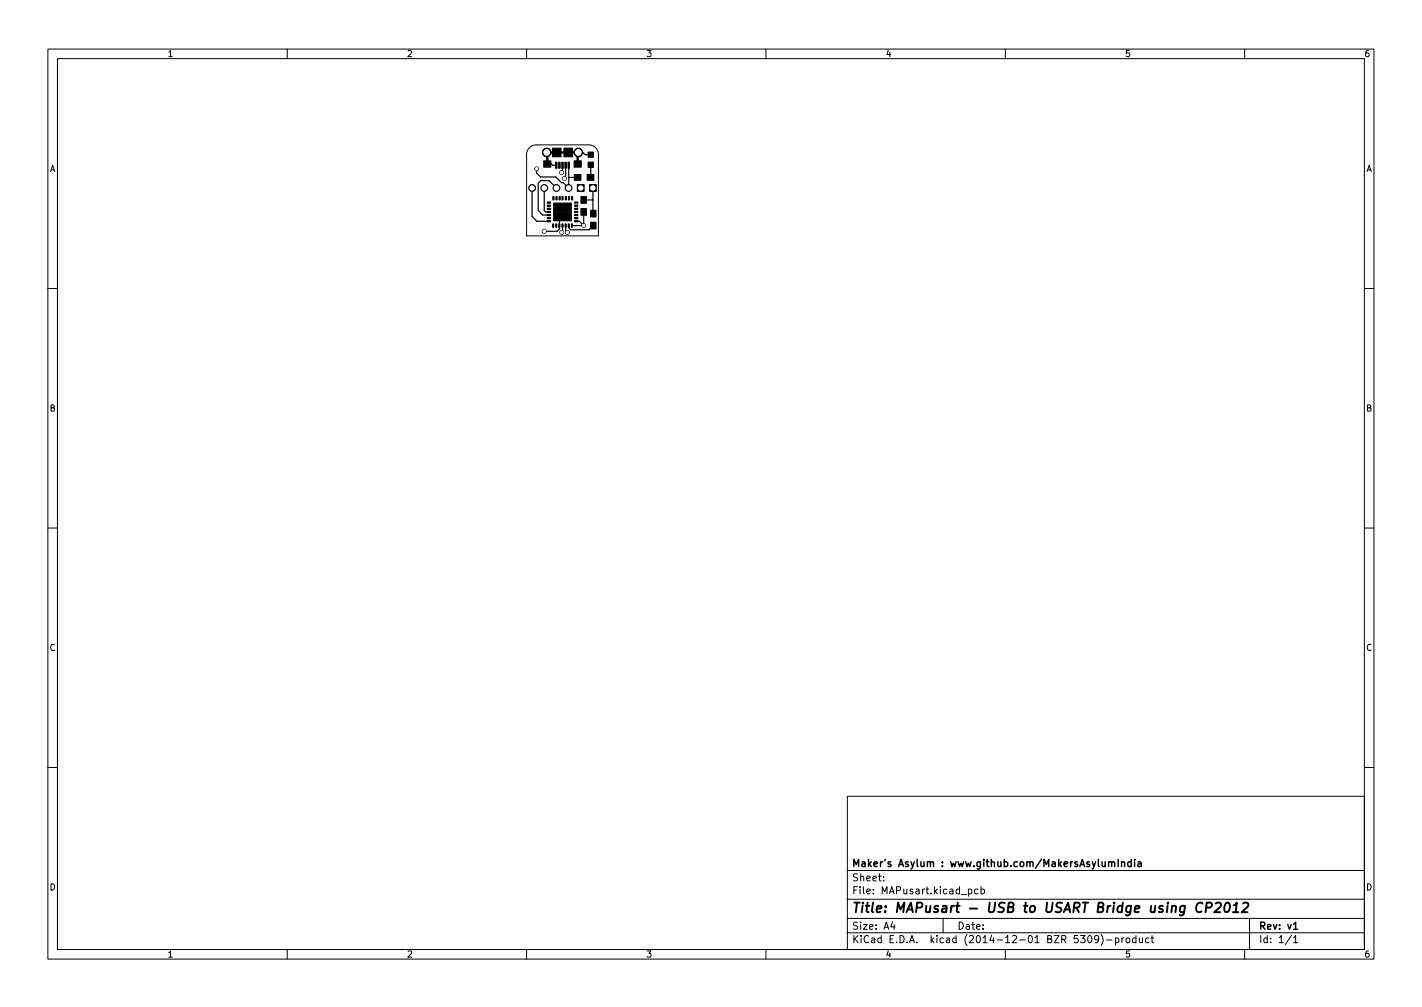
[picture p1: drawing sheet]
<svg xmlns="http://www.w3.org/2000/svg" width="297mm" height="210mm" viewBox="0 0 297 210" stroke-linecap="round" stroke-linejoin="round" font-family="sans-serif">
<defs><g id="words">
<text font-size="2.8" x="178" y="190.6">Title: MAPusart - USB to USART Bridge using CP2012</text>
<g font-size="2.1">
<text x="178" y="184">Sheet:</text>
<text x="178" y="181">Maker's Asylum : www.github.com/MakersAsylumIndia</text>
<text x="178" y="186.7">File: MAPusart.kicad_pcb</text>
<text x="178" y="196.9">KiCad E.D.A. kicad (2014-12-01 BZR 5309)-product</text>
<text x="178" y="194.1">Size: A4</text>
<text x="200" y="194.1">Date:</text>
<text x="263" y="194.1">Rev: v1</text>
<text x="263" y="196.9">Id: 1/1</text>
</g>
<g font-size="1.8">
<text x="35" y="11.9">1</text>
<text x="85" y="11.9">2</text>
<text x="135" y="11.9">3</text>
<text x="185" y="11.9">4</text>
<text x="235" y="11.9">5</text>
<text x="285" y="11.9">6</text>
<text x="10.3" y="35.9">A</text>
<text x="285.3" y="35.9">A</text>
<text x="10.3" y="85.9">B</text>
<text x="285.3" y="85.9">B</text>
<text x="10.3" y="135.9">C</text>
<text x="285.3" y="135.9">C</text>
<text x="10.3" y="185.9">D</text>
<text x="285.3" y="185.9">D</text>
<text x="35" y="199.9">1</text>
<text x="85" y="199.9">2</text>
<text x="135" y="199.9">3</text>
<text x="185" y="199.9">4</text>
<text x="235" y="199.9">5</text>
<text x="285" y="199.9">6</text>
</g>
</g></defs>
<g fill="none" stroke="#000" stroke-width=".21">
<path d="M10 10.2h277v190.1h-277zM12 12.2h273v186.1h-273zM60 10.2v2M110 10.2v2M160 10.2v2M210 10.2v2M260 10.2v2M110.6 30.8l.6-.4 .6-.1 11.2-.1a2 2 0 0 1 2 2v17h-15v-17l.1-.6zM10 60.2h2M285 60.2h2M10 110.2h2M285 110.2h2"/>
<path d="M10 160.2h2M177 166.3h108v32h-108zM285 160.2h2M60 198.3v2M110 198.3v2M160 198.3v2M177 194.8h108M177 191.8h108M177 187.8h108M177 181.8h108M184.6 183.8v.1M184.6 183v.1"/>
<path d="M186.4 192.5l-.3 1h.9M186.8 193v1M197 191.8v3M202.3 185.7l.4-.1 .3 .3-.1 .7h-.6M204.3 185.7l-.4-.1-.3 .3 .1 .7h.6M204.9 185.7l.5-.1 .2 .3-.1 .7h-.6M204.9 185.1v1.5M210 198.3v2M227.4 195.4l.2-.1a.8 .8 0 0 1 .5 .8 .8 .8 0 0 1-.5 .7 1 1 0 0 1-.2-1.4zM229.5 196l-.3 .3h-.3l-.3-.3 .2-.6 .4-.1 .2 .2a.99 .99 0 0 1-.3 1.3h-.3M230 195.1a1.72 1.72 0 0 1 0 2.3M231.1 196.3h1.2"/>
<path d="M233 195.9l.4-.1 .3 .3-.1 .7h-.6M233 195.8v1.5M234.4 195.8v1M234.8 195.8l-.4 .3M235.3 196l.2-.2 .4 .2 .1 .5-.1 .3h-.4l-.2-.1zM237.3 195.9l-.4-.1-.3 .3 .1 .7h.6M237.3 195.3v1.5M238 195.8l.1 1h.3l.2-.1M238.6 195.8v1M240 195.9l-.4-.1-.3 .3 .1 .7h.6M240.4 195.8h.6M240.6 195.3v1.3l.4 .2"/>
<path d="M260 198.3v2M261 191.8v6.5M269.8 195.3l-1.3 1.9M270.2 195.8l.4-.5v1.5M270.2 196.8h.9"/>
</g>
<path d="M233.6 179.4v1.5M234.3 179.9v1M236.3 179.4v1.5M237 179.4v.2M237 179.9v1M234.3 180.1l.2-.2 .4 .1v.9M236.3 180l-.4-.1-.3 .3 .1 .7h.6M237.7 180h.6l.1 .9M238.4 180.3l-.5 .1-.3 .2 .3 .3h.5M270.2 194h.9" fill="none" stroke="#000" stroke-width=".3"/>
<path d="M251.2 188.7a.88 .88 0 0 0-1-.1 .88 .88 0 0 0-.4 1 .69 .69 0 0 0 .4 .8 .69 .69 0 0 0 .8-.1M251.9 189.5h.8l.3-.2a.51 .51 0 0 0-.2-.8h-.7l-.3 2M254 188.7l.3-.2h.4l.3 .2v.3l-.1 .3-1.3 1.2h1.3M256 188.7l.6-.2a1.19 1.19 0 0 1-.5 2l-.3-.2a1.69 1.69 0 0 1 .2-1.6zM257.5 190.5h1.2M257.7 189l.7-.5-.3 2M259.7 188.7l.3-.2h.5l.2 .2 .1 .3-.2 .3-1.3 1.2h1.3" fill="none" stroke="#000" stroke-width=".4"/>
<g fill="#000" stroke="#000" stroke-width=".21">
<path d="M113.6 33.6h1.5v1.3h-1.5zM115.4 30.9h1.8v1.8h-1.8zM116 33.9h.4v1.2h-.4zM116.7 33.9h.3v1.2h-.3zM117.3 33.9h.4v1.2h-.4zM117.8 30.9h1.8v1.8h-1.8zM118 33.9h.3v1.2h-.3zM118.6 33.9h.4v1.2h-.4zM119.9 33.6h1.5v1.3h-1.5zM119.9 36.4h1.5v1.2h-1.5zM120.6 38.5h1.4v1.5h-1.4zM122.6 36.4h1.5v1.2h-1.5z"/>
<path d="M123.1 38.5h1.5v1.5h-1.5zM122.8 33.8h1.1v1.1h-1.1zM122.8 31.7h1.1v1.1h-1.1zM114.3 42.2h.7v.2h-.7zM114.3 42.8h.7v.3h-.7zM114.3 43.5h.7v.2h-.7zM114.3 44.1h.7v.3h-.7zM114.3 44.8h.7v.2h-.7zM114.3 45.4h.7v.3h-.7zM114.3 46.1h.7v.2h-.7zM115.4 46.7h.3v.7h-.3zM115.5 41h.2v.7h-.2z"/>
<path d="M115.7 44.3h1.8v1.8h-1.8zM115.7 42.4h1.8v1.8h-1.8zM116.1 46.7h.2v.7h-.2zM116.1 41h.3v.7h-.3zM116.7 46.7h.3v.7h-.3zM116.8 41h.2v.7h-.2zM117.4 46.7h.2v.7h-.2zM117.4 41h.2v.7h-.2zM117.5 44.3h1.9v1.8h-1.9zM117.5 42.4h1.9v1.8h-1.9zM118 46.7h.3v.7h-.3zM118.1 41h.2v.7h-.2z"/>
<path d="M118.7 46.7h.2v.7h-.2zM118.7 41h.3v.7h-.3zM119.3 46.7h.3v.7h-.3zM119.4 41h.2v.7h-.2zM120 46.1h.7v.2h-.7zM120 45.4h.7v.3h-.7zM120 44.8h.7v.2h-.7zM120 44.1h.7v.3h-.7zM120 43.5h.7v.2h-.7zM120 42.8h.7v.3h-.7zM120 42.2h.7v.2h-.7zM121.4 43.5h1.1v1.4h-1.1z"/>
<path d="M121.4 41h1.1v1.4h-1.1zM123.4 46.4h1.1v1.4h-1.1zM123.4 43.9h1.1v1.4h-1.1z"/>
<circle cx="111.1" cy="39.2" r=".71"/>
<circle cx="112.1" cy="35.2" r=".4"/>
<circle cx="113.7" cy="39.2" r=".71"/>
<circle cx="114.2" cy="31.8" r=".9"/>
<circle cx="116.2" cy="39.2" r=".71"/>
<circle cx="117.3" cy="36" r=".4"/>
<circle cx="117.9" cy="37.2" r=".4"/>
<circle cx="118.8" cy="39.2" r=".71"/>
<circle cx="120.8" cy="31.8" r=".9"/>
<circle cx="113.7" cy="48.3" r=".4"/>
<circle cx="117.4" cy="48.5" r=".4"/>
<circle cx="118.5" cy="48.5" r=".4"/>
<circle cx="121.9" cy="47.1" r=".4"/>
</g>
<g fill="none" stroke="#000" stroke-width=".25">
<path d="M111.1 39.2v6l1.1 1h2.5M113.7 39.2v4.7l.3 .3h.7M114.3 34.2h.9l.3 .3h.7M116.2 39.2l-1.5-1.5h-1.8l-.5 .5v5.7l1 1h1.3M117.5 34.5v1.3l-.2 .2M118.2 34.5v2.5l-.3 .2M118.8 34.5v4.7l-1.1-1.1h-.4l-1.2-1.2h-3.2l-.8-.8v-.9M118.8 37h1.8M120.8 31.8h1l.4 .5h1.2M123.4 34.4v2.6M123.8 39.2l.1 5.4M114.6 46.2h.1"/>
<path d="M116.5 43.3h1.9v1.9h-1.9l.3 .3v2.3l-.4 .5h-2.7M117.5 47.1v1.3l-.1 .1M118.2 47.1v1l.3 .4M118.8 47.1v.5l.4 .4h3.9l.8-.9M119.5 47.1h2.4M120.4 46.2h.6l.9 .9M121.9 47.1h.1M121.9 44.2v2.9M121.9 41.7h1.9"/>
</g>
<path d="M114.3 34.2v-2.2l-.1-.2h6.6l-.1 .2v2.2" fill="none" stroke="#000" stroke-width=".5"/>
<g fill="#fff" stroke="#fff" stroke-width=".21">
<circle cx="112.1" cy="35.2" r=".27"/>
<circle cx="121.9" cy="47.1" r=".27"/>
<circle cx="113.7" cy="48.3" r=".27"/>
<circle cx="117.4" cy="48.5" r=".27"/>
<circle cx="118.5" cy="48.5" r=".27"/>
<circle cx="117.9" cy="37.2" r=".27"/>
<circle cx="117.3" cy="36" r=".27"/>
<circle cx="120.8" cy="31.8" r=".59"/>
<circle cx="114.2" cy="31.8" r=".59"/>
<circle cx="123.8" cy="39.2" r=".46"/>
<circle cx="121.3" cy="39.2" r=".46"/>
<circle cx="118.8" cy="39.2" r=".46"/>
<circle cx="116.2" cy="39.2" r=".46"/>
<circle cx="113.7" cy="39.2" r=".46"/>
<circle cx="111.1" cy="39.2" r=".46"/>
</g>
<use href="#words"/>
</svg>
